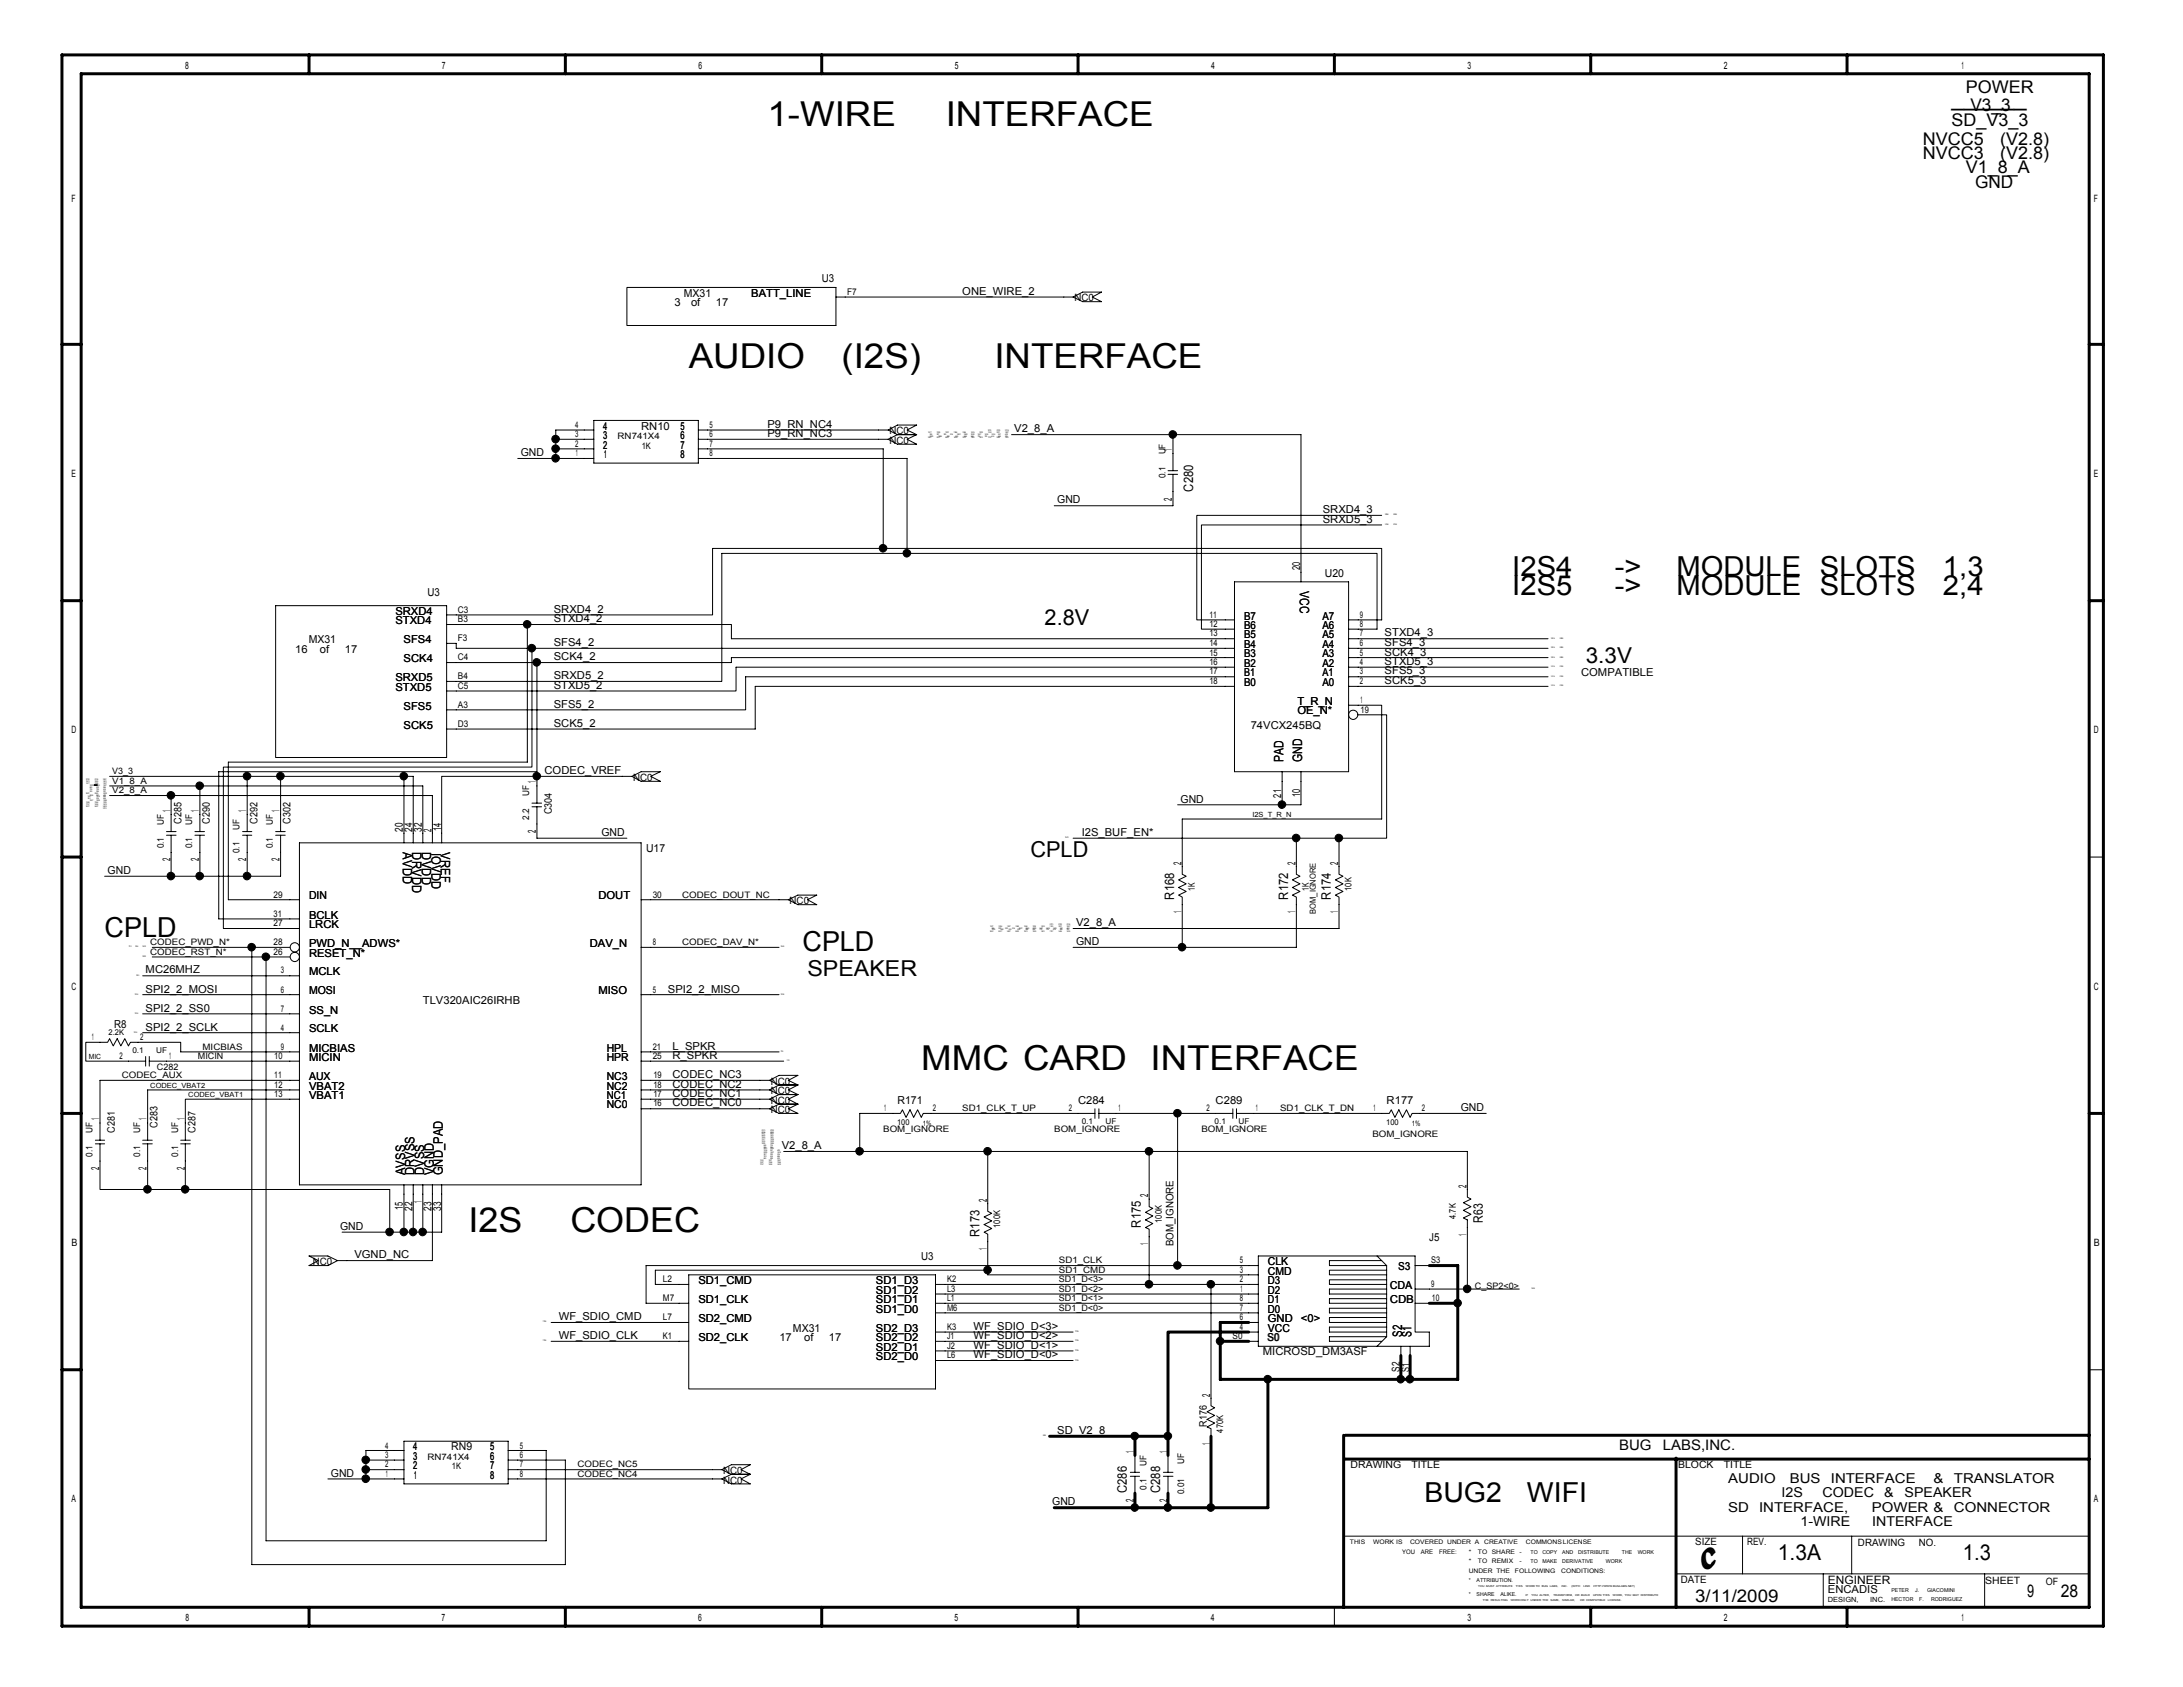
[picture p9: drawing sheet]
<svg xmlns="http://www.w3.org/2000/svg" width="279mm" height="216mm" viewBox="0 0 279 216" stroke-linecap="round" stroke-linejoin="round" font-family="sans-serif">
<defs><g id="words">
<g font-size="4.4">
<text x="98.2" y="16.1">1-WIRE</text>
<text x="121" y="16.1">INTERFACE</text>
<text x="88.2" y="47.1">AUDIO</text>
<text x="107.7" y="47.1">(I2S)</text>
<text x="127.3" y="47.1">INTERFACE</text>
<text x="117.9" y="137">MMC CARD INTERFACE</text>
<text x="60" y="157.6">I2S</text>
<text x="73" y="157.6">CODEC</text>
</g>
<g font-size="3.5">
<text x="193.6" y="76.2">I2S5</text>
<text x="193.6" y="73.7">I2S4</text>
<text x="206.7" y="76.2">-&gt;</text>
<text x="206.7" y="73.7">-&gt;</text>
<text x="214.6" y="76.2">MODULE SLOTS</text>
<text x="214.6" y="73.7">MODULE SLOTS</text>
<text x="248.7" y="76.2">2,4</text>
<text x="248.7" y="73.7">1,3</text>
<text x="13.4" y="119.9">CPLD</text>
<text x="102.7" y="121.8">CPLD</text>
<text x="182.3" y="192.2">BUG2</text>
<text x="195.4" y="192.2">WIFI</text>
</g>
<text font-size="3.3" x="217.9" y="200.6">C</text>
<g font-size="2.8">
<text x="249.8" y="13.6">______</text>
<text x="133.7" y="80">2.8V</text>
<text x="203" y="84.8">3.3V</text>
<text x="131.9" y="109.7">CPLD</text>
<text x="103.3" y="124.9">SPEAKER</text>
<text x="227.6" y="199.6">1.3A</text>
<text x="251.2" y="199.6">1.3</text>
</g>
<g font-size="2.2">
<text x="251.6" y="11.9">POWER</text>
<text x="249.8" y="16.1">SD_V3_3</text>
<text x="252.2" y="14.3">V3_3</text>
<text x="246.1" y="20.3">NVCC3</text>
<text x="246.1" y="18.5">NVCC5</text>
<text x="251.6" y="22.2">V1_8_A</text>
<text x="256" y="20.3">(V2.8)</text>
<text x="256" y="18.5">(V2.8)</text>
<text x="252.8" y="24">GND</text>
<text x="217" y="205.1">3/11/2009</text>
<text x="259.5" y="204.4">9</text>
<text x="263.8" y="204.4">28</text>
</g>
<g font-size="1.9">
<text x="207.2" y="185.6">BUG</text>
<text x="212.8" y="185.6">LABS,INC.</text>
</g>
<g font-size="1.7">
<text x="152.7" y="62.9" transform="rotate(-90 152.7 62.9)">C280</text>
<text x="166.4" y="75.7" transform="rotate(90 166.4 75.7)">VCC</text>
<text x="164.3" y="97.5" transform="rotate(-90 164.3 97.5)">PAD</text>
<text x="166.7" y="97.5" transform="rotate(-90 166.7 97.5)">GND</text>
<text x="51.6" y="109.1" transform="rotate(90 51.6 109.1)">AVDD</text>
<text x="52.8" y="109.1" transform="rotate(90 52.8 109.1)">DRVDD</text>
<text x="54" y="109.1" transform="rotate(90 54 109.1)">DVDD</text>
<text x="55.2" y="109.2" transform="rotate(90 55.2 109.2)">IOVDD</text>
<text x="56.4" y="109.1" transform="rotate(90 56.4 109.1)">VREF</text>
<text x="150.3" y="115.1" transform="rotate(-90 150.3 115.1)">R168</text>
<text x="164.9" y="115.1" transform="rotate(-90 164.9 115.1)">R172</text>
<text x="170.3" y="115.1" transform="rotate(-90 170.3 115.1)">R174</text>
<text x="51.9" y="150.4" transform="rotate(-90 51.9 150.4)">AVSS</text>
<text x="53.1" y="150.4" transform="rotate(-90 53.1 150.4)">DRVSS</text>
<text x="54.3" y="150.4" transform="rotate(-90 54.3 150.4)">DVSS</text>
<text x="55.5" y="150.4" transform="rotate(-90 55.5 150.4)">VGND</text>
<text x="56.7" y="150.4" transform="rotate(-90 56.7 150.4)">GND_PAD</text>
<text x="125.4" y="158.3" transform="rotate(-90 125.4 158.3)">R173</text>
<text x="146" y="157.1" transform="rotate(-90 146 157.1)">R175</text>
<text x="189.8" y="156.5" transform="rotate(-90 189.8 156.5)">R63</text>
<text x="179.5" y="171.1" transform="rotate(-90 179.5 171.1)">S2</text>
<text x="180.7" y="171.1" transform="rotate(-90 180.7 171.1)">S1</text>
<text x="144.2" y="191.1" transform="rotate(-90 144.2 191.1)">C286</text>
<text x="148.5" y="191.1" transform="rotate(-90 148.5 191.1)">C288</text>
<text x="221.2" y="189.8">AUDIO</text>
<text x="228" y="191.6">I2S</text>
<text x="229.1" y="189.8">BUS</text>
<text x="233.3" y="191.6">CODEC</text>
<text x="234.3" y="189.8">INTERFACE</text>
<text x="241.1" y="191.6">&amp;</text>
<text x="243.8" y="191.6">SPEAKER</text>
<text x="247.5" y="189.8">&amp;</text>
<text x="250.1" y="189.8">TRANSLATOR</text>
<text x="221.2" y="193.5">SD</text>
<text x="225.1" y="193.5">INTERFACE,</text>
<text x="230.4" y="195.3">1-WIRE</text>
<text x="239.6" y="193.5">POWER &amp;</text>
<text x="239.6" y="195.3">INTERFACE</text>
<text x="250.1" y="193.5">CONNECTOR</text>
</g>
<text font-size="1.5" x="233.9" y="202.7">ENGINEER</text>
<g font-size="1.4">
<text x="86.3" y="39.2">3</text>
<text x="87.5" y="38">MX31</text>
<text x="88.4" y="39.2">of</text>
<text x="91.6" y="39.2">17</text>
<text x="96.2" y="38">BATT_LINE</text>
<text x="105.2" y="36.2">U3</text>
<text x="123.2" y="37.7">ONE_WIRE_2</text>
<text x="66.6" y="58.4">GND</text>
<text x="77.2" y="56.2">3</text>
<text x="77.2" y="55">4</text>
<text x="77.2" y="57.4">2</text>
<text x="77.3" y="58.6">1</text>
<text x="82.1" y="55">RN10</text>
<text x="87.1" y="58.6">8</text>
<text x="87.1" y="57.4">7</text>
<text x="87.1" y="56.2">6</text>
<text x="87.1" y="55">5</text>
<text x="98.2" y="56">P9_RN_NC3</text>
<text x="98.2" y="54.7">P9_RN_NC4</text>
<text x="129.8" y="55.3">V2_8_A</text>
<text x="150" y="57.7" transform="rotate(-90 150 57.7)">1</text>
<text x="135.3" y="64.4">GND</text>
<text x="150" y="64.1" transform="rotate(-90 150 64.1)">2</text>
<text x="169.3" y="65.7">SRXD4_3</text>
<text x="169.3" y="66.9">SRXD5_3</text>
<text x="54.7" y="76.2">U3</text>
<text x="166.4" y="73" transform="rotate(-90 166.4 73)">20</text>
<text x="169.6" y="73.8">U20</text>
<text x="37.8" y="83.5">16</text>
<text x="39.5" y="82.3">MX31</text>
<text x="40.9" y="83.5">of</text>
<text x="44.1" y="83.5">17</text>
<text x="50.6" y="79.9">STXD4</text>
<text x="50.6" y="78.7">SRXD4</text>
<text x="51.7" y="82.3">SFS4</text>
<text x="70.9" y="78.4">SRXD4_2</text>
<text x="70.9" y="79.6">STXD4_2</text>
<text x="70.9" y="82.7">SFS4_2</text>
<text x="159.2" y="79.3">B7</text>
<text x="159.2" y="80.5">B6</text>
<text x="159.2" y="81.7">B5</text>
<text x="159.2" y="82.9">B4</text>
<text x="169.3" y="82.9">A4</text>
<text x="169.3" y="81.7">A5</text>
<text x="169.3" y="80.5">A6</text>
<text x="169.3" y="79.3">A7</text>
<text x="177.2" y="81.4">STXD4_3</text>
<text x="177.2" y="82.7">SFS4_3</text>
<text x="177.2" y="83.9">SCK4_3</text>
<text x="50.6" y="87.2">SRXD5</text>
<text x="50.6" y="88.4">STXD5</text>
<text x="51.7" y="84.8">SCK4</text>
<text x="70.9" y="84.5">SCK4_2</text>
<text x="70.9" y="86.9">SRXD5_2</text>
<text x="70.9" y="88.1">STXD5_2</text>
<text x="159.2" y="84.1">B3</text>
<text x="159.2" y="85.3">B2</text>
<text x="159.2" y="86.6">B1</text>
<text x="159.2" y="87.8">B0</text>
<text x="169.3" y="86.6">A1</text>
<text x="169.3" y="85.3">A2</text>
<text x="169.3" y="84.1">A3</text>
<text x="169.3" y="87.8">A0</text>
<text x="177.2" y="87.5">SCK5_3</text>
<text x="177.2" y="86.3">SFS5_3</text>
<text x="177.2" y="85.1">STXD5_3</text>
<text x="202.4" y="86.6">COMPATIBLE</text>
<text x="51.7" y="90.8">SFS5</text>
<text x="51.7" y="93.3">SCK5</text>
<text x="70.9" y="90.6">SFS5_2</text>
<text x="70.9" y="93">SCK5_2</text>
<text x="160.1" y="93.3">74VCX245BQ</text>
<text x="166" y="90.2">T_R_N</text>
<text x="166" y="91.4">OE_N*</text>
<text x="68.6" y="100.2" transform="rotate(-90 68.6 100.2)">1</text>
<text x="69.7" y="99.1">CODEC_VREF</text>
<text x="166.4" y="102" transform="rotate(-90 166.4 102)">10</text>
<text x="21.8" y="103.9" transform="rotate(-90 21.8 103.9)">1</text>
<text x="25.5" y="103.9" transform="rotate(-90 25.5 103.9)">1</text>
<text x="31.5" y="103.9" transform="rotate(-90 31.5 103.9)">1</text>
<text x="35.8" y="103.9" transform="rotate(-90 35.8 103.9)">1</text>
<text x="51.6" y="106.4" transform="rotate(-90 51.6 106.4)">20</text>
<text x="52.8" y="106.4" transform="rotate(-90 52.8 106.4)">24</text>
<text x="54" y="106.4" transform="rotate(-90 54 106.4)">32</text>
<text x="55.2" y="106.4" transform="rotate(-90 55.2 106.4)">2</text>
<text x="56.4" y="106.3" transform="rotate(-90 56.4 106.3)">14</text>
<text x="68.6" y="106.6" transform="rotate(-90 68.6 106.6)">2</text>
<text x="77" y="107">GND</text>
<text x="138.4" y="107">I2S_BUF_EN*</text>
<text x="151.1" y="102.7">GND</text>
<text x="164" y="102.1" transform="rotate(-90 164 102.1)">21</text>
<text x="13.8" y="111.8">GND</text>
<text x="21.8" y="110.2" transform="rotate(-90 21.8 110.2)">2</text>
<text x="25.5" y="110.2" transform="rotate(-90 25.5 110.2)">2</text>
<text x="31.5" y="110.2" transform="rotate(-90 31.5 110.2)">2</text>
<text x="35.8" y="110.2" transform="rotate(-90 35.8 110.2)">2</text>
<text x="82.7" y="109.1">U17</text>
<text x="151.2" y="110.7" transform="rotate(-90 151.2 110.7)">2</text>
<text x="165.8" y="110.7" transform="rotate(-90 165.8 110.7)">2</text>
<text x="171.3" y="110.7" transform="rotate(-90 171.3 110.7)">2</text>
<text x="39.6" y="115.1">DIN</text>
<text x="39.6" y="118.8">LRCK</text>
<text x="39.6" y="117.6">BCLK</text>
<text x="76.6" y="115.1">DOUT</text>
<text x="137.7" y="118.5">V2_8_A</text>
<text x="151.2" y="116.8" transform="rotate(-90 151.2 116.8)">1</text>
<text x="165.8" y="116.8" transform="rotate(-90 165.8 116.8)">1</text>
<text x="171.3" y="116.8" transform="rotate(-90 171.3 116.8)">1</text>
<text x="18.6" y="124.6">MC26MHZ</text>
<text x="39.6" y="124.8">MCLK</text>
<text x="39.6" y="122.4">RESET_N*</text>
<text x="39.6" y="121.2">PWD_N__ADWS*</text>
<text x="75.5" y="121.2">DAV_N</text>
<text x="137.7" y="120.9">GND</text>
<text x="14.6" y="131.5">R8</text>
<text x="18.6" y="127">SPI2_2_MOSI</text>
<text x="18.6" y="129.5">SPI2_2_SS0</text>
<text x="18.6" y="131.9">SPI2_2_SCLK</text>
<text x="39.6" y="129.7">SS_N</text>
<text x="39.6" y="127.3">MOSI</text>
<text x="54.1" y="128.5">TLV320AIC26IRHB</text>
<text x="76.6" y="127.3">MISO</text>
<text x="85.5" y="127">SPI2_2_MISO</text>
<text x="39.6" y="135.8">MICIN</text>
<text x="39.6" y="134.6">MICBIAS</text>
<text x="39.6" y="132.1">SCLK</text>
<text x="77.7" y="135.8">HPR</text>
<text x="77.7" y="134.6">HPL</text>
<text x="86.1" y="135.6">R_SPKR</text>
<text x="86.1" y="134.3">L_SPKR</text>
<text x="86.1" y="138">CODEC_NC3</text>
<text x="12.7" y="143.4" transform="rotate(-90 12.7 143.4)">1</text>
<text x="18.8" y="143.4" transform="rotate(-90 18.8 143.4)">1</text>
<text x="23.6" y="143.4" transform="rotate(-90 23.6 143.4)">1</text>
<text x="39.6" y="140.6">VBAT1</text>
<text x="39.6" y="139.4">VBAT2</text>
<text x="39.6" y="138.2">AUX</text>
<text x="77.7" y="141.9">NC0</text>
<text x="77.7" y="140.6">NC1</text>
<text x="77.7" y="139.4">NC2</text>
<text x="77.7" y="138.2">NC3</text>
<text x="86.1" y="141.6">CODEC_NC0</text>
<text x="86.1" y="140.4">CODEC_NC1</text>
<text x="86.1" y="139.2">CODEC_NC2</text>
<text x="114.9" y="141.3">R171</text>
<text x="138" y="141.3">C284</text>
<text x="155.6" y="141.3">C289</text>
<text x="177.5" y="141.3">R177</text>
<text x="187" y="142.2">GND</text>
<text x="12.7" y="149.7" transform="rotate(-90 12.7 149.7)">2</text>
<text x="18.8" y="149.7" transform="rotate(-90 18.8 149.7)">2</text>
<text x="23.6" y="149.7" transform="rotate(-90 23.6 149.7)">2</text>
<text x="100" y="147.1">V2_8_A</text>
<text x="51.6" y="154.9" transform="rotate(-90 51.6 154.9)">15</text>
<text x="52.8" y="154.9" transform="rotate(-90 52.8 154.9)">22</text>
<text x="54" y="153.9" transform="rotate(-90 54 153.9)">1</text>
<text x="55.2" y="154.9" transform="rotate(-90 55.2 154.9)">23</text>
<text x="56.4" y="154.9" transform="rotate(-90 56.4 154.9)">33</text>
<text x="126.3" y="153.8" transform="rotate(-90 126.3 153.8)">2</text>
<text x="147" y="153.2" transform="rotate(-90 147 153.2)">2</text>
<text x="187.7" y="152" transform="rotate(-90 187.7 152)">2</text>
<text x="43.5" y="157.4">GND</text>
<text x="45.4" y="161">VGND_NC</text>
<text x="117.9" y="161.3">U3</text>
<text x="126.3" y="160" transform="rotate(-90 126.3 160)">1</text>
<text x="147" y="159.4" transform="rotate(-90 147 159.4)">1</text>
<text x="162.3" y="161.9">CLK</text>
<text x="182.9" y="158.9">J5</text>
<text x="187.7" y="158.2" transform="rotate(-90 187.7 158.2)">1</text>
<text x="89.4" y="164.3">SD1_CMD</text>
<text x="89.4" y="166.8">SD1_CLK</text>
<text x="112.1" y="164.3">SD1_D3</text>
<text x="112.1" y="165.6">SD1_D2</text>
<text x="112.1" y="166.8">SD1_D1</text>
<text x="112.1" y="168">SD1_D0</text>
<text x="162.3" y="163.1">CMD</text>
<text x="162.3" y="164.3">D3</text>
<text x="162.3" y="166.8">D1</text>
<text x="162.3" y="168">D0</text>
<text x="162.3" y="165.6">D2</text>
<text x="177.9" y="164.9">CDA</text>
<text x="177.9" y="166.8">CDB</text>
<text x="179" y="162.5">S3</text>
<text x="71.5" y="171.4">WF_SDIO_CLK</text>
<text x="71.5" y="169">WF_SDIO_CMD</text>
<text x="89.4" y="169.2">SD2_CMD</text>
<text x="89.4" y="171.6">SD2_CLK</text>
<text x="99.8" y="171.6">17</text>
<text x="101.5" y="170.4">MX31</text>
<text x="102.9" y="171.6">of</text>
<text x="106.1" y="171.6">17</text>
<text x="112.1" y="170.4">SD2_D3</text>
<text x="112.1" y="171.6">SD2_D2</text>
<text x="112.1" y="172.8">SD2_D1</text>
<text x="124.6" y="173.8">WF_SDIO_D&lt;0&gt;</text>
<text x="124.6" y="172.6">WF_SDIO_D&lt;1&gt;</text>
<text x="124.6" y="171.4">WF_SDIO_D&lt;2&gt;</text>
<text x="124.6" y="170.2">WF_SDIO_D&lt;3&gt;</text>
<text x="161.6" y="173.4">MICROSD_DM3ASF</text>
<text x="162.2" y="171.6">S0</text>
<text x="162.3" y="169.2">GND</text>
<text x="162.3" y="170.4">VCC</text>
<text x="166.5" y="169.2">&lt;0&gt;</text>
<text x="112.1" y="174.1">SD2_D0</text>
<text x="154.9" y="178.7" transform="rotate(-90 154.9 178.7)">2</text>
<text x="179.2" y="175.6" transform="rotate(-90 179.2 175.6)">S2</text>
<text x="180.4" y="175.6" transform="rotate(-90 180.4 175.6)">S1</text>
<text x="52.9" y="185.6">4</text>
<text x="57.8" y="185.6">RN9</text>
<text x="62.8" y="185.6">5</text>
<text x="135.3" y="183.6">SD_V2_8</text>
<text x="145.1" y="185.9" transform="rotate(-90 145.1 185.9)">1</text>
<text x="149.4" y="185.9" transform="rotate(-90 149.4 185.9)">1</text>
<text x="154.9" y="184.9" transform="rotate(-90 154.9 184.9)">1</text>
<text x="42.3" y="189">GND</text>
<text x="52.9" y="186.8">3</text>
<text x="52.9" y="188">2</text>
<text x="53" y="189.2">1</text>
<text x="62.8" y="189.2">8</text>
<text x="62.8" y="188">7</text>
<text x="62.8" y="186.8">6</text>
<text x="134.7" y="192.7">GND</text>
<text x="145.1" y="192.3" transform="rotate(-90 145.1 192.3)">2</text>
<text x="149.4" y="192.3" transform="rotate(-90 149.4 192.3)">2</text>
<text x="233.9" y="203.8">ENCADIS</text>
</g>
<g font-size="1.3">
<text x="23.7" y="8.8">8</text>
<text x="56.5" y="8.8">7</text>
<text x="89.4" y="8.8">6</text>
<text x="122.2" y="8.8">5</text>
<text x="155" y="8.8">4</text>
<text x="187.8" y="8.8">3</text>
<text x="220.6" y="8.8">2</text>
<text x="251.1" y="8.8">1</text>
<text x="9.2" y="25.8">F</text>
<text x="268" y="25.8">F</text>
<text x="137.5" y="38.6">NC0</text>
<text x="113.8" y="55.6">NC0</text>
<text x="113.8" y="56.8">NC0</text>
<text x="9.2" y="61">E</text>
<text x="268" y="61">E</text>
<text x="9.2" y="93.9">D</text>
<text x="268" y="93.9">D</text>
<text x="81" y="99.9">NC0</text>
<text x="23.2" y="105.5" transform="rotate(-90 23.2 105.5)">C285</text>
<text x="26.9" y="105.5" transform="rotate(-90 26.9 105.5)">C290</text>
<text x="32.9" y="105.5" transform="rotate(-90 32.9 105.5)">C292</text>
<text x="37.2" y="105.5" transform="rotate(-90 37.2 105.5)">C302</text>
<text x="70.6" y="104.2" transform="rotate(-90 70.6 104.2)">C304</text>
<text x="101.1" y="115.7">NC0</text>
<text x="9.2" y="126.7">C</text>
<text x="268" y="126.7">C</text>
<text x="98.7" y="140">NC0</text>
<text x="98.7" y="141.3">NC0</text>
<text x="98.7" y="142.5">NC0</text>
<text x="98.7" y="138.8">NC0</text>
<text x="14.7" y="144.9" transform="rotate(-90 14.7 144.9)">C281</text>
<text x="20.2" y="144.3" transform="rotate(-90 20.2 144.3)">C283</text>
<text x="25" y="144.9" transform="rotate(-90 25 144.9)">C287</text>
<text x="9.2" y="159.5">B</text>
<text x="40" y="161.9">NC0</text>
<text x="150.2" y="159.5" transform="rotate(-90 150.2 159.5)">BOM_IGNORE</text>
<text x="268" y="159.5">B</text>
<text x="154.4" y="182.6" transform="rotate(-90 154.4 182.6)">R176</text>
<text x="92.6" y="188.6">NC0</text>
<text x="92.6" y="189.9">NC0</text>
<text x="172.9" y="187.9">DRAWING</text>
<text x="180.7" y="187.9">TITLE</text>
<text x="214.8" y="187.9">BLOCK</text>
<text x="220.6" y="187.9">TITLE</text>
<text x="9.2" y="192.3">A</text>
<text x="217" y="197.7">SIZE</text>
<text x="223.6" y="197.7">REV.</text>
<text x="237.8" y="197.9">DRAWING</text>
<text x="245.6" y="197.9">NO.</text>
<text x="268" y="192.3">A</text>
<text x="215.1" y="202.6">DATE</text>
<text x="254.1" y="202.8">SHEET</text>
<text x="261.8" y="202.9">OF</text>
<text x="23.7" y="207.5">8</text>
<text x="56.5" y="207.5">7</text>
<text x="89.4" y="207.5">6</text>
<text x="122.2" y="207.5">5</text>
<text x="155" y="207.5">4</text>
<text x="187.8" y="207.5">3</text>
<text x="220.6" y="207.5">2</text>
<text x="251.1" y="207.5">1</text>
</g>
<g font-size="1.2">
<text x="108.4" y="37.7">F7</text>
<text x="73.6" y="54.7">4</text>
<text x="73.6" y="56">3</text>
<text x="73.6" y="57.1">2</text>
<text x="73.7" y="58.4">1</text>
<text x="90.8" y="58.4">8</text>
<text x="90.8" y="57.1">7</text>
<text x="90.8" y="56">6</text>
<text x="90.8" y="54.7">5</text>
<text x="149.2" y="58.2" transform="rotate(-90 149.2 58.2)">UF</text>
<text x="149.2" y="61.2" transform="rotate(-90 149.2 61.2)">0.1</text>
<text x="58.6" y="79.6">B3</text>
<text x="58.6" y="78.4">C3</text>
<text x="58.6" y="82.1">F3</text>
<text x="154.8" y="79">11</text>
<text x="154.8" y="80.3">12</text>
<text x="154.8" y="81.4">13</text>
<text x="154.8" y="82.7">14</text>
<text x="154.8" y="83.9">15</text>
<text x="174" y="79">9</text>
<text x="174" y="80.3">8</text>
<text x="174" y="81.4">7</text>
<text x="174" y="82.7">6</text>
<text x="174" y="83.9">5</text>
<text x="58.6" y="88.1">C5</text>
<text x="58.6" y="86.9">B4</text>
<text x="58.6" y="84.5">C4</text>
<text x="154.8" y="85.1">16</text>
<text x="154.8" y="86.3">17</text>
<text x="154.8" y="87.5">18</text>
<text x="174" y="85.1">4</text>
<text x="174" y="86.3">3</text>
<text x="174" y="87.5">2</text>
<text x="174.1" y="90">1</text>
<text x="58.6" y="90.6">A3</text>
<text x="58.6" y="93">D3</text>
<text x="174.1" y="91.2">19</text>
<text x="67.7" y="101.9" transform="rotate(-90 67.7 101.9)">UF</text>
<text x="21" y="105.5" transform="rotate(-90 21 105.5)">UF</text>
<text x="24.6" y="105.5" transform="rotate(-90 24.6 105.5)">UF</text>
<text x="30.7" y="106.2" transform="rotate(-90 30.7 106.2)">UF</text>
<text x="34.9" y="105.5" transform="rotate(-90 34.9 105.5)">UF</text>
<text x="67.7" y="104.9" transform="rotate(-90 67.7 104.9)">2.2</text>
<text x="21" y="108.6" transform="rotate(-90 21 108.6)">0.1</text>
<text x="24.6" y="108.6" transform="rotate(-90 24.6 108.6)">0.1</text>
<text x="30.7" y="109.2" transform="rotate(-90 30.7 109.2)">0.1</text>
<text x="34.9" y="108.6" transform="rotate(-90 34.9 108.6)">0.1</text>
<text x="35" y="114.9">29</text>
<text x="35" y="118.5">27</text>
<text x="35" y="117.3">31</text>
<text x="83.5" y="114.9">30</text>
<text x="152.9" y="114" transform="rotate(-90 152.9 114)">1K</text>
<text x="167.5" y="114" transform="rotate(-90 167.5 114)">1K</text>
<text x="173" y="114" transform="rotate(-90 173 114)">10K</text>
<text x="35" y="122.2">26</text>
<text x="35" y="120.9">28</text>
<text x="36" y="124.6">3</text>
<text x="83.5" y="120.9">8</text>
<text x="36" y="129.5">7</text>
<text x="36" y="131.9">4</text>
<text x="36" y="127">6</text>
<text x="83.5" y="127">5</text>
<text x="11.7" y="133.1">1</text>
<text x="15.3" y="135.6">2</text>
<text x="17.9" y="133.1">2</text>
<text x="21.6" y="135.6">1</text>
<text x="35.1" y="135.6">10</text>
<text x="35.1" y="138">11</text>
<text x="36" y="134.3">9</text>
<text x="83.5" y="135.6">25</text>
<text x="83.5" y="134.3">21</text>
<text x="83.6" y="138">19</text>
<text x="35.1" y="139.2">12</text>
<text x="35.1" y="140.4">13</text>
<text x="83.6" y="139.2">18</text>
<text x="83.6" y="140.4">17</text>
<text x="83.6" y="141.6">16</text>
<text x="113.2" y="142.2">1</text>
<text x="119.4" y="142.2">2</text>
<text x="136.8" y="142.2">2</text>
<text x="143.1" y="142.2">1</text>
<text x="154.4" y="142.2">2</text>
<text x="160.8" y="142.2">1</text>
<text x="175.8" y="142.2">1</text>
<text x="182" y="142.2">2</text>
<text x="11.8" y="148.1" transform="rotate(-90 11.8 148.1)">0.1</text>
<text x="11.8" y="145" transform="rotate(-90 11.8 145)">UF</text>
<text x="17.9" y="148.1" transform="rotate(-90 17.9 148.1)">0.1</text>
<text x="17.9" y="145" transform="rotate(-90 17.9 145)">UF</text>
<text x="22.8" y="148.1" transform="rotate(-90 22.8 148.1)">0.1</text>
<text x="22.8" y="145" transform="rotate(-90 22.8 145)">UF</text>
<text x="186.3" y="156" transform="rotate(-90 186.3 156)">4.7K</text>
<text x="128" y="157.1" transform="rotate(-90 128 157.1)">100K</text>
<text x="148.7" y="156.5" transform="rotate(-90 148.7 156.5)">100K</text>
<text x="158.7" y="161.7">5</text>
<text x="183.2" y="161.7">S3</text>
<text x="84.9" y="164.1">L2</text>
<text x="84.9" y="166.5">M7</text>
<text x="121.2" y="164.1">K2</text>
<text x="121.2" y="165.3">L3</text>
<text x="121.2" y="166.5">L1</text>
<text x="121.2" y="167.7">M6</text>
<text x="158.7" y="164.1">2</text>
<text x="158.7" y="166.5">8</text>
<text x="158.7" y="167.7">7</text>
<text x="158.7" y="162.9">3</text>
<text x="158.8" y="165.3">1</text>
<text x="183.2" y="164.7">9</text>
<text x="183.3" y="166.5">10</text>
<text x="84.9" y="169">L7</text>
<text x="84.9" y="171.4">K1</text>
<text x="121.2" y="170.2">K3</text>
<text x="121.2" y="171.4">J1</text>
<text x="121.2" y="172.6">J2</text>
<text x="121.2" y="173.8">L6</text>
<text x="157.7" y="171.4">S0</text>
<text x="158.7" y="170.2">4</text>
<text x="158.7" y="169">6</text>
<text x="49.3" y="185.4">4</text>
<text x="66.5" y="185.4">5</text>
<text x="156.6" y="183.3" transform="rotate(-90 156.6 183.3)">470K</text>
<text x="49.3" y="186.6">3</text>
<text x="49.3" y="187.8">2</text>
<text x="49.4" y="189">1</text>
<text x="66.5" y="189">8</text>
<text x="66.5" y="187.8">7</text>
<text x="66.5" y="186.6">6</text>
<text x="146.7" y="190.6" transform="rotate(-90 146.7 190.6)">0.1</text>
<text x="146.7" y="187.6" transform="rotate(-90 146.7 187.6)">UF</text>
<text x="151.6" y="191.2" transform="rotate(-90 151.6 191.2)">0.01</text>
<text x="151.6" y="187.4" transform="rotate(-90 151.6 187.4)">UF</text>
</g>
<g font-size="1.1">
<text x="79.1" y="56.2">RN741X4</text>
<text x="82.1" y="57.4">1K</text>
<text x="14.4" y="100.3">V1_8_A</text>
<text x="14.4" y="101.5">V2_8_A</text>
<text x="14.4" y="99.1">V3_3</text>
<text x="87.3" y="114.9">CODEC_DOUT_NC</text>
<text x="168.4" y="117" transform="rotate(-90 168.4 117)">BOM_IGNORE</text>
<text x="19.2" y="122.2">CODEC_RST_N*</text>
<text x="19.2" y="120.9">CODEC_PWD_N*</text>
<text x="87.3" y="120.9">CODEC_DAV_N*</text>
<text x="15.6" y="138">CODEC_AUX</text>
<text x="20.1" y="137">C282</text>
<text x="25.3" y="135.6">MICIN</text>
<text x="25.9" y="134.3">MICBIAS</text>
<text x="123.2" y="142.2">SD1_CLK_T_UP</text>
<text x="163.8" y="142.2">SD1_CLK_T_DN</text>
<text x="113" y="144.9">BOM_IGNORE</text>
<text x="134.9" y="144.9">BOM_IGNORE</text>
<text x="153.8" y="144.9">BOM_IGNORE</text>
<text x="175.7" y="145.5">BOM_IGNORE</text>
<text x="135.5" y="161.7">SD1_CLK</text>
<text x="135.5" y="164.1">SD1_D&lt;3&gt;</text>
<text x="135.5" y="167.7">SD1_D&lt;0&gt;</text>
<text x="135.5" y="166.5">SD1_D&lt;1&gt;</text>
<text x="135.5" y="165.3">SD1_D&lt;2&gt;</text>
<text x="135.5" y="162.9">SD1_CMD</text>
<text x="188.8" y="164.9">C_SP2&lt;0&gt;</text>
<text x="54.7" y="186.8">RN741X4</text>
<text x="57.8" y="188">1K</text>
<text x="73.9" y="187.8">CODEC_NC5</text>
<text x="73.9" y="189">CODEC_NC4</text>
</g>
<g font-size="1">
<text x="13.9" y="132.4">2.2K</text>
<text x="16.9" y="134.7">0.1</text>
<text x="20" y="134.7">UF</text>
<text x="114.8" y="144">100</text>
<text x="138.4" y="143.8">0.1</text>
<text x="141.5" y="143.8">UF</text>
<text x="155.5" y="143.8">0.1</text>
<text x="158.5" y="143.8">UF</text>
<text x="177.4" y="144">100</text>
</g>
<g font-size=".9">
<text x="160.3" y="104.6">I2S_T_R_N</text>
<text x="11.4" y="135.6">MIC</text>
<text x="19.2" y="139.2">CODEC_VBAT2</text>
<text x="24.1" y="140.4">CODEC_VBAT1</text>
<text x="118.1" y="144.1">1%</text>
<text x="180.7" y="144.1">1%</text>
<text x="233.9" y="205.1">DESIGN,</text>
<text x="239.4" y="205.1">INC.</text>
</g>
<g font-size=".8">
<text x="172.8" y="197.6">THIS</text>
<text x="175.7" y="197.6">WORK IS</text>
<text x="180.5" y="197.6">COVERED UNDER A</text>
<text x="190" y="197.6">CREATIVE</text>
<text x="195.3" y="197.6">COMMONS LICENSE</text>
<text x="179.5" y="198.8">YOU</text>
<text x="181.8" y="198.8">ARE</text>
<text x="184.2" y="198.8">FREE:</text>
<text x="188" y="198.8">*</text>
<text x="188" y="201.3">UNDER THE</text>
<text x="188" y="200.1">*</text>
<text x="189.2" y="198.8">TO</text>
<text x="189.2" y="200.1">TO</text>
<text x="190.9" y="198.8">SHARE</text>
<text x="190.9" y="200.1">REMIX</text>
<text x="193.9" y="201.3">FOLLOWING</text>
<text x="194.5" y="198.8">-</text>
<text x="194.5" y="200.1">-</text>
<text x="199.8" y="201.3">CONDITIONS:</text>
</g>
<g font-size=".7">
<text x="188" y="202.5">*</text>
<text x="189" y="202.5">ATTRIBUTION.</text>
<text x="195.9" y="200.1">TO</text>
<text x="195.9" y="198.8">TO</text>
<text x="197.4" y="200.1">MAKE</text>
<text x="197.4" y="198.8">COPY</text>
<text x="200" y="200.1">DERIVATIVE</text>
<text x="200" y="198.8">AND</text>
<text x="202" y="198.8">DISTRIBUTE</text>
<text x="205.5" y="200.1">WORK</text>
<text x="207.6" y="198.8">THE</text>
<text x="209.6" y="198.8">WORK</text>
<text x="242.1" y="203.7">PETER</text>
<text x="245.1" y="203.7">J.</text>
<text x="246.6" y="203.7">GIACOMINI</text>
<text x="188" y="204.3">*</text>
<text x="189" y="204.3">SHARE</text>
<text x="192" y="204.3">ALIKE.</text>
<text x="242.1" y="204.9">HECTOR</text>
<text x="245.6" y="204.9">F.</text>
<text x="247.2" y="204.9">RODRIGUEZ</text>
</g>
<g font-size=".3">
<text x="118.8" y="55.4">13F7</text>
<text x="118.8" y="56.1">25E1</text>
<text x="119" y="55.9">10D5</text>
<text x="119" y="55.6">3E8</text>
<text x="119.9" y="55.4">13D8</text>
<text x="119.9" y="55.6">3D7</text>
<text x="119.9" y="56.1">25C7</text>
<text x="120.1" y="55.9">10B5</text>
<text x="120.8" y="55.6">3D2</text>
<text x="121" y="55.4">13D7</text>
<text x="121" y="56.1">24D7</text>
<text x="121.2" y="55.9">9D8</text>
<text x="121.6" y="55.6">3C6</text>
<text x="122.1" y="55.4">13B8</text>
<text x="122.1" y="56.1">24D3</text>
<text x="122.3" y="55.9">9C5</text>
<text x="122.5" y="55.6">28D1</text>
<text x="123.2" y="55.4">13B4</text>
<text x="123.2" y="56.1">19F3</text>
<text x="123.4" y="55.9">9B6</text>
<text x="123.4" y="55.6">25B3</text>
<text x="124.3" y="55.4">12F6</text>
<text x="124.3" y="55.9">8A8</text>
<text x="124.3" y="55.6">22D5</text>
<text x="124.3" y="56.1">19E2</text>
<text x="125.1" y="55.9">7F8</text>
<text x="125.1" y="55.6">14E7</text>
<text x="125.4" y="55.4">12D3</text>
<text x="125.4" y="56.1">18F2</text>
<text x="126" y="55.9">7D5</text>
<text x="126" y="55.6">14C8</text>
<text x="126.5" y="55.4">11E3</text>
<text x="126.5" y="56.1">17E7</text>
<text x="126.5" y="55.1">27F3</text>
<text x="126.9" y="55.9">6C4</text>
<text x="126.9" y="55.6">12C8</text>
<text x="127.6" y="55.4">10F7</text>
<text x="127.6" y="56.1">14E6</text>
<text x="127.6" y="55.1">27D3</text>
<text x="127.8" y="55.9">6B4</text>
<text x="127.8" y="55.6">5E7</text>
<text x="128.7" y="55.4">10E7</text>
<text x="128.7" y="56.1">14C5</text>
<text x="128.7" y="55.9">3F8</text>
<text x="128.7" y="55.6">4D5</text>
<text x="128.7" y="55.1">27C6</text>
<text x="177.3" y="66">20B4</text>
<text x="178.4" y="66">20E8</text>
<text x="177.3" y="67.2">21B4</text>
<text x="178.4" y="67.2">21E8</text>
<text x="198.6" y="81.7">20C4</text>
<text x="198.6" y="83">20C4</text>
<text x="199.7" y="81.7">20E8</text>
<text x="199.7" y="83">20E8</text>
<text x="198.5" y="85.4">21C4</text>
<text x="198.6" y="87.8">21C4</text>
<text x="198.6" y="84.2">20C4</text>
<text x="198.6" y="86.6">21C4</text>
<text x="199.6" y="85.4">21E8</text>
<text x="199.7" y="87.8">21E8</text>
<text x="199.7" y="84.2">20E8</text>
<text x="199.7" y="86.6">21E8</text>
<text x="11" y="100.3">13F7</text>
<text x="11" y="100.1">19F3</text>
<text x="11" y="99.9">27D3</text>
<text x="11" y="101.6">28D1</text>
<text x="11.5" y="101.8">12C8</text>
<text x="11.5" y="101.3">3F8</text>
<text x="11.5" y="101.1">7F8</text>
<text x="11.5" y="100.8">9E5</text>
<text x="11.5" y="100.6">12D3</text>
<text x="12" y="100.6">4F3E</text>
<text x="12" y="100.6">6C46</text>
<text x="12" y="100.6">7B811E3</text>
<text x="12" y="100.6">12D3</text>
<text x="12" y="100.6">15D1</text>
<text x="12" y="100.6">23E7</text>
<text x="12" y="100.6">26B7</text>
<text x="12.1" y="100.3">13D8</text>
<text x="12.1" y="100.1">19E2</text>
<text x="12.1" y="99.9">27C6</text>
<text x="12.1" y="101.6">25B3</text>
<text x="12.1" y="100.6">8B7</text>
<text x="12.3" y="101.8">5E7</text>
<text x="12.3" y="101.3">3E8</text>
<text x="12.3" y="101.1">7D5</text>
<text x="12.3" y="100.8">9C5</text>
<text x="13.2" y="100.3">13D7</text>
<text x="13.2" y="100.1">18F2</text>
<text x="13.2" y="99.9">25E1</text>
<text x="13.2" y="101.8">4D5</text>
<text x="13.2" y="101.6">22D5</text>
<text x="13.2" y="101.3">3D7</text>
<text x="13.2" y="101.1">6C4</text>
<text x="13.2" y="100.8">9B6</text>
<text x="13.2" y="100.6">10F7</text>
<text x="11" y="102.8">13B8</text>
<text x="11" y="103">17E7</text>
<text x="11" y="103.3">25C7</text>
<text x="11.2" y="102">14E7</text>
<text x="11.2" y="102.3">3D2</text>
<text x="11.5" y="102.5">10E7</text>
<text x="12.1" y="103">14E6</text>
<text x="12.1" y="103.3">24D7</text>
<text x="12.1" y="102.8">13B4</text>
<text x="12.3" y="102">14C8</text>
<text x="12.3" y="102.3">3C6</text>
<text x="12.3" y="102.5">10D5</text>
<text x="13.2" y="103">14C5</text>
<text x="13.2" y="103.3">24D3</text>
<text x="13.2" y="103.5">27F3</text>
<text x="13.2" y="102">6B4</text>
<text x="13.2" y="102.3">8A8</text>
<text x="13.2" y="102.5">10B5</text>
<text x="13.2" y="102.8">12F6</text>
<text x="136.3" y="107.3">19C2</text>
<text x="126.7" y="118.6">13F7</text>
<text x="126.7" y="119.3">25E1</text>
<text x="126.9" y="118.8">3E8</text>
<text x="126.9" y="119">10D5</text>
<text x="127.8" y="118.8">3D7</text>
<text x="127.8" y="118.6">13D8</text>
<text x="127.8" y="119.3">25C7</text>
<text x="128" y="119">10B5</text>
<text x="128.7" y="118.8">3D2</text>
<text x="128.9" y="118.6">13D7</text>
<text x="128.9" y="119.3">24D7</text>
<text x="129.1" y="119">9E5</text>
<text x="129.6" y="118.8">3C6</text>
<text x="130" y="118.6">13B8</text>
<text x="130" y="119.3">24D3</text>
<text x="130.2" y="119">9D8</text>
<text x="130.4" y="118.8">28D1</text>
<text x="131.1" y="118.6">13B4</text>
<text x="131.1" y="119.3">19F3</text>
<text x="131.3" y="119">9B6</text>
<text x="131.3" y="118.8">25B3</text>
<text x="132.2" y="119">8A8</text>
<text x="132.2" y="118.8">22D5</text>
<text x="132.2" y="118.6">12F6</text>
<text x="132.2" y="119.3">19E2</text>
<text x="133.1" y="118.8">14E7</text>
<text x="133.1" y="119">7F8</text>
<text x="133.3" y="118.6">12D3</text>
<text x="133.3" y="119.3">18F2</text>
<text x="133.9" y="119">7D5</text>
<text x="133.9" y="118.8">14C8</text>
<text x="134.4" y="118.6">11E3</text>
<text x="134.4" y="119.3">17E7</text>
<text x="134.4" y="118.3">27F3</text>
<text x="134.8" y="119">6C4</text>
<text x="134.8" y="118.8">12C8</text>
<text x="135.5" y="118.6">10F7</text>
<text x="135.5" y="119.3">14E6</text>
<text x="135.5" y="118.3">27D3</text>
<text x="135.7" y="119">6B4</text>
<text x="135.7" y="118.8">5E7</text>
<text x="136.5" y="119">3F8</text>
<text x="136.5" y="118.6">10E7</text>
<text x="136.5" y="119.3">14C5</text>
<text x="136.5" y="118.3">27C6</text>
<text x="136.5" y="118.8">4D5</text>
<text x="16.5" y="121.2">7C5</text>
<text x="17.3" y="121.2">3D6</text>
<text x="17.5" y="124.9">3D3</text>
<text x="18.2" y="121.2">19C2</text>
<text x="18.2" y="122.5">19D2</text>
<text x="99.9" y="121.2">19A5</text>
<text x="17.2" y="127.3">12C4</text>
<text x="17.2" y="129.8">12C4</text>
<text x="99.9" y="127.3">12C6</text>
<text x="17.1" y="132.2">12C4</text>
<text x="99.9" y="134.6">7C5</text>
<text x="100.7" y="135.8">7C5</text>
<text x="97.3" y="148.6">11E3</text>
<text x="97.3" y="148.8">13D7</text>
<text x="97.3" y="149.1">17E7</text>
<text x="97.5" y="146.4">10D5</text>
<text x="97.5" y="146.1">12F6</text>
<text x="97.5" y="145.9">13F7</text>
<text x="97.5" y="145.7">19E2</text>
<text x="97.5" y="145.4">24D3</text>
<text x="97.5" y="145.2">25C7</text>
<text x="97.5" y="144.9">27C6</text>
<text x="97.5" y="144.7">27F3</text>
<text x="97.8" y="147.4">12C8</text>
<text x="97.8" y="147.6">22D5</text>
<text x="97.8" y="147.1">28D1</text>
<text x="97.8" y="147.9">3D7</text>
<text x="97.8" y="146.9">3F8</text>
<text x="97.8" y="148.1">7D5</text>
<text x="97.8" y="146.6">8A8</text>
<text x="97.8" y="148.3">9E5</text>
<text x="98.4" y="148.6">10F7</text>
<text x="98.4" y="148.8">13B8</text>
<text x="98.4" y="149.1">14E6</text>
<text x="98.6" y="147.4">5E7</text>
<text x="98.6" y="147.6">14E7</text>
<text x="98.6" y="147.1">25B3</text>
<text x="98.6" y="147.9">3D2</text>
<text x="98.6" y="146.9">3E8</text>
<text x="98.6" y="148.1">6C4</text>
<text x="98.6" y="146.6">7F8</text>
<text x="98.6" y="148.3">9D8</text>
<text x="98.6" y="146.4">10B5</text>
<text x="98.6" y="146.1">12D3</text>
<text x="98.6" y="145.9">13D8</text>
<text x="98.6" y="145.7">18F2</text>
<text x="98.6" y="145.4">19F3</text>
<text x="98.6" y="145.2">24D7</text>
<text x="98.6" y="144.9">25E1</text>
<text x="98.6" y="144.7">27D3</text>
<text x="99.5" y="147.4">4D5</text>
<text x="99.5" y="147.6">14C8</text>
<text x="99.5" y="147.9">3C6</text>
<text x="99.5" y="148.1">6B4</text>
<text x="99.5" y="148.3">9C5</text>
<text x="99.5" y="148.6">10E7</text>
<text x="99.5" y="148.8">13B4</text>
<text x="99.5" y="149.1">14C5</text>
<text x="196" y="165">19A5</text>
<text x="69.5" y="171.7">17D6</text>
<text x="69.5" y="169.2">17D6</text>
<text x="137.6" y="172.9">17D6</text>
<text x="137.6" y="171.7">17D6</text>
<text x="137.6" y="170.5">17D6</text>
<text x="137.6" y="174.1">17D6</text>
<text x="133.5" y="183.8">8B5</text>
<text x="189.2" y="203.1">YOU MUST ATTRIBUTE</text>
<text x="194" y="203.1">THIS</text>
<text x="195.3" y="203.1">WORK TO BUG LABS,</text>
<text x="199.9" y="203.1">INC.</text>
<text x="201.1" y="203.1">(WITH</text>
<text x="202.7" y="203.1">LINK</text>
<text x="203.9" y="203.1">HTTP://WWW.BUGLABS.NET)</text>
<text x="189.8" y="204.9">THE</text>
<text x="190.8" y="204.9">RESULTING</text>
<text x="193.4" y="204.9">WORK ONLY UNDER THE</text>
<text x="195.3" y="204.3">IF</text>
<text x="196" y="204.3">YOU ALTER,</text>
<text x="198.4" y="204.9">SAME,</text>
<text x="198.8" y="204.3">TRANSFORM,</text>
<text x="200" y="204.9">SIMILAR,</text>
<text x="201.6" y="204.3">OR BUILD</text>
<text x="202.2" y="204.9">OR COMPATIBLE</text>
<text x="203.9" y="204.3">UPON THIS</text>
<text x="205.8" y="204.9">LICENSE.</text>
<text x="206.4" y="204.3">WORK, YOU MAY DISTRIBUTE</text>
</g>
</g></defs>
<g fill="none" stroke="#000" stroke-width=".38">
<path d="M7.9 7h261.3v201.1h-261.3zM10.4 9.4h257v196.3h-257zM39.6 7v2.4M72.4 7v2.4M105.2 7v2.4M138 7v2.4M170.8 7v2.4M203.6 7v2.4M236.4 7v2.4M7.9 44.1h2.5M267.4 44.1h1.8M7.9 76.9h2.5"/>
<path d="M267.4 76.9h1.8M7.9 109.7h2.5M7.9 142.5h2.5M267.4 142.5h1.8M7.9 175.3h2.5M156.2 171.7h3.6M159.8 170.5h-10.3v13.3M159.8 169.2h-3.6v7.3h6.1M179.3 176.5h-17v16.5h-27.4M179.3 173.5v3M180.5 173.5v3M182.9 162h3.7v14.5h-7.3"/>
<path d="M182.9 166.8h3.7M134.3 183.8h11M145.3 186.3v-2.5h4.2v2.5M145.3 191.1v1.9M149.5 191.1v1.9M155 183.8v9.2M172 183.7v22M172.2 183.7h95.2M172.2 186.7h95.2M214.5 186.6v19.1M39.6 205.7v2.4M72.4 205.7v2.4"/>
<path d="M105.2 205.7v2.4M138 205.7v2.4M203.6 205.7v2.4M236.4 205.7v2.4"/>
</g>
<g fill="none" stroke="#000" stroke-width=".13">
<path d="M80.2 36.8h26.8v4.9h-26.8zM107 38h30.3l1.3-.6h2.4l-1.2 .6 1.2 .6h-2.4l-1.3-.6M66.3 58.7h4.8M71.1 57.4v1.3h4.9M71.1 56.2v1.2h4.9M76 55h-4.9v1.2h4.9M76 53.8h13.4v5.5h-13.4zM89.4 55h24.3l1.2-.6h2.4l-1.2 .6 1.2 .6M89.4 57.4h23.6v12.8M89.4 58.7h26.7v12.1M113.7 55l1.2 .6M114.9 55.6l-1.2 .6h-24.3"/>
<path d="M114.9 55.6h2.4M117.3 55.6l-1.2 .6 1.2 .7h-2.4l-1.2-.7M129.5 55.6h20.6M35.3 77.5h21.9v19.4h-21.9zM57.2 79.9h36.4v1.8h64.4M67.5 79.9v17.6h-38.3v17.6h9.1M113 70.2h-21.8v8.5h-34M113 70.2h63.8v9.1h-4.2M116.1 70.8h-23.7v16.4h-35.2M116.1 70.8h60.1v9.7h-3.6M149.5 60.7h1.2M149.5 60.2h1.2"/>
<path d="M150.1 60.2v-4.6h16.4v18.9M150.1 60.7v4h-15.2M158 74.5h14.6v24.3h-14.6zM176.8 67.2h-23v13.3h4.2M176.8 66h-23.6v13.3h4.8M14 99.4h38.9v8.5M31.6 99.4v7M35.9 99.4v7M51.7 99.4v8.5M57.2 82.3h1.2v.7h99.6M68.1 83v15.2h-39.5v20.6h9.7M68.7 84.8v14h-40.7v18.8h10.3"/>
<path d="M68.7 99.4v3.4M80.9 99.4l1.2 .6h2.4l-1.2-.6 1.2-.6h-2.4l-1.2 .6h-24.4v8.5M158 86.6h-62.6v4.2h-38.2M158 85.4h-63.8v3h-37M158 84.2h-64.4v.6h-36.4M158 87.8h-61.3v5.5h-39.5M164.1 98.8v4.2M166.5 98.8v4.2h-15.8M172.6 90.3h4.2v14.5h-25.5v7.1l.5 .2-1 .5 1 .5-1 .5 1 .5-1 .5 .5 .2v6.4M172.6 86.6h25.5M172.6 87.8h25.5M172.6 81.7h25.5"/>
<path d="M172.6 83h25.5M172.6 84.2h25.5M172.6 85.4h25.5M173.8 91.5h3.7v15.8h-6.1v4.6l.5 .2-1 .5 1 .5-1 .5 1 .5-1 .5 .5 .2v4h-34.1M14 101.8h41.3v6.1M14 100.6h40.1v7.3M21.3 106.9h1.2M21.3 106.4h1.2M21.9 101.8v4.6M21.9 106.9v5.2M24.9 106.9h1.3M24.9 106.4h1.3"/>
<path d="M25.6 100.6v5.8M25.6 106.9v5.2M31 106.9h1.2M31 106.4h1.2M31.6 106.9v5.2M35.3 106.9h1.2M35.3 106.4h1.2M35.9 106.9v5.2h-22.5M38.3 107.9h43.8v43.7h-43.8zM68.1 103.3h1.2M68.1 102.8h1.2M68.7 103.3v4h11.5"/>
<path d="M82.1 115.1h18.8l1.2-.5h2.4l-1.2 .5 1.2 .7h-2.4l-1.2-.7M137.3 107.3h28.6v4.6l.5 .2-1 .5 1 .5-1 .5 1 .5-1 .5 .5 .2v6.4h-28.6M165.9 107.3h5.5M267.4 109.7h1.8M18.3 127.3h20M18.3 124.9h20M18.3 129.8h20M18.3 132.2h20M18.6 135.2v1.2M19.1 135.2v1.2M19.1 135.8h19.2M19.5 121.2h12.7v79h40.2v-13.3h-7.4"/>
<path d="M19.5 122.5h17.6M32.2 121.2h4.9M34.1 122.5v74.7h35.8v-11.6h-4.9M38.3 134.6h-15.2v-1.2h-6.4l-.3 .5-.4-1-.5 1-.5-1-.5 1-.5-1-.2 .5h-2.8v2.4h7.6M38.3 139.5h-19.4v6.4M38.3 138.3h-25.5v7.6M82.1 138.3h16.4l1.2-.7h2.4l-1.2 .7 1.2 .6M82.1 135.8h18.2M82.1 121.2h17.6M82.1 127.3h17.6M82.1 134.6h17.6M98.5 138.3l1.2 .6"/>
<path d="M98.5 139.5l1.2 .6M99.7 138.9l-1.2 .6h-16.4M99.7 138.9h2.4M102.1 138.9l-1.2 .6 1.2 .6M12.2 146.4h1.2M12.2 145.9h1.2M12.8 146.4v5.8h6.1v-5.8M18.3 146.4h1.2M18.3 145.9h1.2M18.9 152.2h31v5.5M23.1 146.4h1.3M23.1 145.9h1.3"/>
<path d="M23.7 146.4v5.8M38.3 140.7h-14.6v5.2M51.7 151.6v6.1M52.9 151.6v6.1M54.1 151.6v6.1M55.3 151.6v9.7h-12.1l-1.2-.6h-2.4l1.1 .6-1.1 .7h2.4l1.2-.7M56.5 151.6v6.1h-12.7M98.5 140.7l1.2 .6M99.7 141.3l-1.2 .6h-16.4M99.7 140.1l-1.2 .6h-16.4M99.7 141.3h2.4M99.7 140.1h2.4"/>
<path d="M100.3 147.4h9.7M102.1 141.3l-1.2 .6 1.2 .6h-2.4l-1.2-.6M102.1 140.1l-1.2 .6 1.2 .6M110 147.4h16.4v7.6l.5 .3-.9 .4 .9 .6-.9 .4 .9 .5-.9 .5 .4 .2v5.3h34.7M126.4 147.4h61.4v5.8l.5 .3-1 .4 1 .5-1 .5 1 .5-1 .5 .5 .2v8.9h6.7M140.1 142.5h-21.9l-.3 .5-.5-1-.5 1-.4-1-.5 1-.5-1-.3 .5h-5.2v4.9M140.1 141.9v1.2M140.6 141.9v1.2M140.6 142.5h17.2M147.1 147.4v7l.4 .2-.9 .6 .9 .4-.9 .5 .9 .5-.9 .5 .5 .2v7.1h14M150.7 142.5v19.5h10.4M157.8 141.9v1.2"/>
<path d="M158.3 142.5h19.5l.3-.5 .4 1 .5-1 .5 1 .5-1 .5 1 .2-.5h9.5M158.3 141.9v1.2M70.5 171.7h17.7M70.5 169.2h17.7M88.2 163.2h31.5v14.6h-31.5zM119.7 171.7h17.6M119.7 165.6h41.4M119.7 166.8h41.4M119.7 168h41.4M119.7 170.5h17.6M119.7 164.4h27.4M119.7 172.9h17.6"/>
<path d="M119.7 174.1h17.6M126.4 162.6h-42.5v1.8h4.3M150.7 162h-68v4.8h5.5M155 164.4v15.5l.5 .3-1 .5 1 .4-1 .6 1 .4-1 .5 .5 .2v1M159.8 171.7h1.3M159.8 169.2h1.3M159.8 170.5h1.3M161.1 160.7h20v9.8h1.8v1.8h-21.8zM176.2 160.7l1.3 1.3M176.8 161.3h-6.6v.7h7.3M177.5 163.8h-7.3v.6h7.3M177.5 162.6h-7.3v.6h7.3"/>
<path d="M177.5 162v9.1M177.5 171.1l-1.3 1.2M177.5 171.1h-7.3v.6h6.6M177.5 165h-7.3v.6h7.3M177.5 166.2h-7.3v.6h7.3M177.5 167.4h-7.3v.6h7.3M177.5 168.6h-7.3v.6h7.3M177.5 169.8h-7.3v.7h7.3M179.3 172.3v1.2M180.5 172.3v1.2M181.1 162h1.8M181.1 165h6.7"/>
<path d="M181.1 166.8h1.8M267.4 175.3h1.8M42 189.3h4.8M46.8 188.1v1.2h4.9M46.8 186.9h4.9M46.8 188.1h4.9M51.7 184.4h13.3v5.5h-13.3zM51.7 185.6h-4.9v2.5M65 188.1h27.4l1.2-.6h2.4l-1.2 .6 1.2 .6M92.4 188.1l1.2 .6M93.6 188.7l-1.2 .6h-27.4M93.6 188.7h2.4"/>
<path d="M96 188.7l-1.2 .6 1.2 .6h-2.4l-1.2-.6M144.7 188.9h1.2M144.7 188.4h1.2M145.3 186.3v2.1M145.3 188.9v2.2M148.9 188.9h1.2M148.9 188.4h1.2M149.5 186.3v2.1M149.5 188.9v2.2M172.2 196.6h95.2M223 196.6v4.8M237 196.6v4.8"/>
<path d="M170.8 205.7v2.4M214.5 201.4h52.9M233.4 201.4v4.3M254 201.4v4.3"/>
<circle cx="173.2" cy="91.5" r=".59"/>
<circle cx="37.7" cy="121.2" r=".59"/>
<circle cx="37.7" cy="122.5" r=".59"/>
</g>
<g fill="#000" stroke="#000" stroke-width=".13">
<circle cx="71.1" cy="58.6" r=".49"/>
<circle cx="71.1" cy="56.2" r=".49"/>
<circle cx="71.1" cy="57.4" r=".49"/>
<circle cx="150.1" cy="55.6" r=".49"/>
<circle cx="67.5" cy="79.9" r=".49"/>
<circle cx="113" cy="70.2" r=".49"/>
<circle cx="116.1" cy="70.8" r=".49"/>
<circle cx="31.6" cy="99.3" r=".49"/>
<circle cx="35.9" cy="99.3" r=".49"/>
<circle cx="51.7" cy="99.3" r=".49"/>
<circle cx="68.1" cy="82.9" r=".49"/>
<circle cx="68.7" cy="99.3" r=".49"/>
<circle cx="68.7" cy="84.8" r=".49"/>
<circle cx="21.9" cy="101.8" r=".49"/>
<circle cx="21.9" cy="112.1" r=".49"/>
<circle cx="25.6" cy="112.1" r=".49"/>
<circle cx="25.6" cy="100.6" r=".49"/>
<circle cx="31.6" cy="112.1" r=".49"/>
<circle cx="164.1" cy="103" r=".49"/>
<circle cx="165.9" cy="107.2" r=".49"/>
<circle cx="171.4" cy="107.2" r=".49"/>
<circle cx="32.2" cy="121.2" r=".49"/>
<circle cx="34" cy="122.4" r=".49"/>
<circle cx="151.3" cy="121.2" r=".49"/>
<circle cx="18.9" cy="152.2" r=".49"/>
<circle cx="23.7" cy="152.2" r=".49"/>
<circle cx="49.9" cy="157.7" r=".49"/>
<circle cx="51.7" cy="157.7" r=".49"/>
<circle cx="52.9" cy="157.7" r=".49"/>
<circle cx="54.1" cy="157.7" r=".49"/>
<circle cx="110" cy="147.3" r=".49"/>
<circle cx="126.4" cy="147.3" r=".49"/>
<circle cx="147.1" cy="147.3" r=".49"/>
<circle cx="150.7" cy="142.5" r=".49"/>
<circle cx="126.4" cy="162.5" r=".49"/>
<circle cx="147.1" cy="164.4" r=".49"/>
<circle cx="150.7" cy="161.9" r=".49"/>
<circle cx="155" cy="164.4" r=".49"/>
<circle cx="156.2" cy="171.6" r=".49"/>
<circle cx="162.3" cy="176.5" r=".49"/>
<circle cx="179.3" cy="176.5" r=".49"/>
<circle cx="180.5" cy="176.5" r=".49"/>
<circle cx="186.6" cy="166.8" r=".49"/>
<circle cx="187.8" cy="164.9" r=".49"/>
<circle cx="46.8" cy="188.1" r=".49"/>
<circle cx="46.8" cy="186.8" r=".49"/>
<circle cx="46.8" cy="189.2" r=".49"/>
<circle cx="145.2" cy="183.8" r=".49"/>
<circle cx="145.2" cy="192.9" r=".49"/>
<circle cx="149.5" cy="183.8" r=".49"/>
<circle cx="149.5" cy="192.9" r=".49"/>
<circle cx="155" cy="192.9" r=".49"/>
</g>
<use href="#words"/>
</svg>
